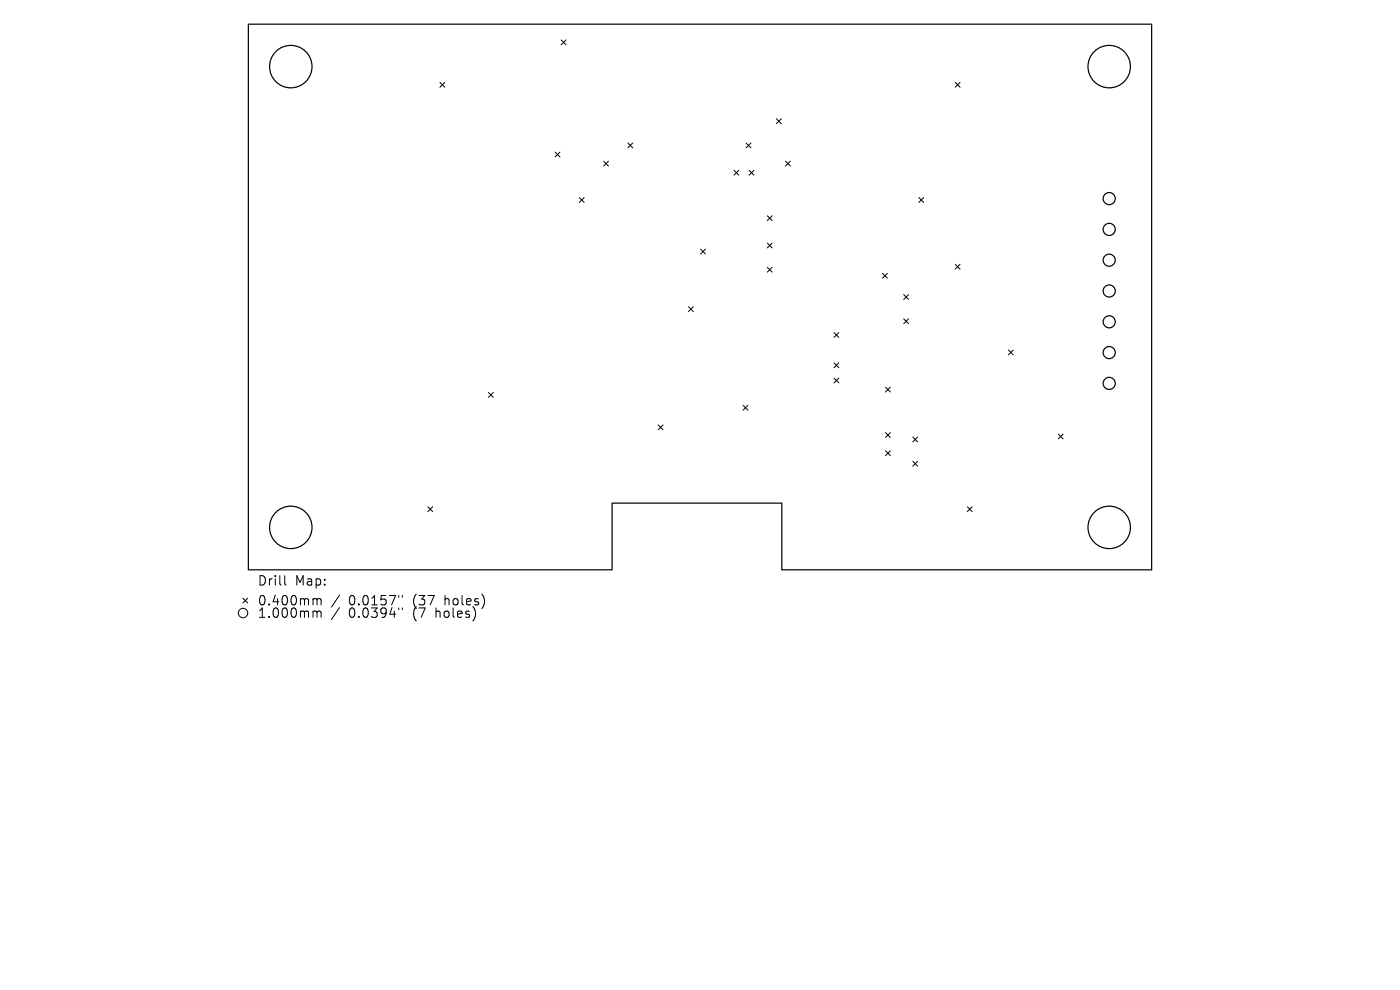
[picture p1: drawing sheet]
<svg xmlns="http://www.w3.org/2000/svg" width="297mm" height="210mm" viewBox="0 0 297 210" stroke-linecap="round" stroke-linejoin="round" font-family="sans-serif">
<defs><g id="words">
<g font-size="2.8">
<text x="54.6" y="124.5">Drill</text>
<text x="62.6" y="124.5">Map:</text>
<text x="54.6" y="128.7">0.400mm</text>
<text x="54.6" y="131.3">1.000mm</text>
<text x="74" y="128.7">0.0157&quot;</text>
<text x="74" y="131.3">0.0394&quot;</text>
<text x="87.7" y="128.7">(37</text>
<text x="87.7" y="131.3">(7</text>
<text x="92.7" y="131.3">holes)</text>
<text x="94.6" y="128.7">holes)</text>
</g>
</g></defs>
<g fill="none" stroke="#000" stroke-width=".26">
<path d="M52.7 5.1h191.6v115.8h-78.4v-14.2h-36v14.2h-77.2z"/>
<circle cx="61.7" cy="14.1" r="4.5"/>
<circle cx="235.3" cy="14.1" r="4.5"/>
<circle cx="235.3" cy="48.7" r="1.29"/>
<circle cx="235.3" cy="42.1" r="1.29"/>
<circle cx="235.3" cy="55.2" r="1.29"/>
<circle cx="235.3" cy="68.3" r="1.29"/>
<circle cx="235.3" cy="74.8" r="1.29"/>
<circle cx="235.3" cy="61.7" r="1.29"/>
<circle cx="235.3" cy="81.3" r="1.29"/>
<circle cx="61.7" cy="111.9" r="4.5"/>
<circle cx="235.3" cy="111.9" r="4.5"/>
</g>
<g fill="none" stroke="#000" stroke-width=".21">
<path d="M93.3 17.5l1.1 1M94.4 17.5l-1.1 1M119 8.5l1.1 1M120.1 8.5l-1.1 1M202.6 17.5l1.1 1M203.7 17.5l-1.1 1M117.8 32.3l1 1M118.8 32.3l-1 1M128.1 34.2l1 1M129.1 34.2l-1 1M133.2 30.3l1 1.1M134.2 30.3l-1 1.1"/>
<path d="M155.7 36.1l1 1.1M156.7 36.1l-1 1.1M158.3 30.3l1 1.1M158.9 36.1l1 1.1M159.3 30.3l-1 1.1M159.9 36.1l-1 1.1M164.7 25.2l1 1M165.7 25.2l-1 1M166.6 34.2l1.1 1M167.7 34.2l-1.1 1M122.9 41.9l1 1M123.9 41.9l-1 1"/>
<path d="M148.6 52.8l1.1 1.1M149.7 52.8l-1.1 1.1M162.8 45.8l1 1M162.8 51.6l1 1M162.8 56.7l1 1M163.8 45.8l-1 1M163.8 51.6l-1 1M163.8 56.7l-1 1M187.2 58l1 1M188.2 58l-1 1M194.9 41.9l1.1 1M196 41.9l-1.1 1"/>
<path d="M202.6 56.1l1.1 1M203.7 56.1l-1.1 1M146.1 65.1l1 1M147.1 65.1l-1 1M176.9 70.6l1.1 1M176.9 77l1.1 1M178 70.6l-1.1 1M178 77l-1.1 1M191.7 62.5l1 1M191.7 67.6l1 1.1M192.7 62.5l-1 1M192.7 67.6l-1 1.1"/>
<path d="M213.9 74.2l1.1 1.1M215 74.2l-1.1 1.1M103.6 83.3l1 1M104.6 83.3l-1 1M139.6 90.1l1.1 1.1M140.7 90.1l-1.1 1.1M157.6 86l1.1 1M158.7 86l-1.1 1M176.9 80.2l1.1 1M178 80.2l-1.1 1M187.9 82.1l1 1.1M187.9 91.8l1 1"/>
<path d="M187.9 95.6l1 1.1M188.9 82.1l-1 1.1M188.9 91.8l-1 1M188.9 95.6l-1 1.1M193.6 92.7l1.1 1M193.6 97.9l1.1 1M194.7 92.7l-1.1 1M194.7 97.9l-1.1 1M224.5 92.1l1 1M225.5 92.1l-1 1M90.8 107.5l1 1M91.8 107.5l-1 1"/>
<path d="M205.2 107.5l1 1M206.2 107.5l-1 1M51.5 126.9l1.1 1M52.6 126.9l-1.1 1M60.4 122.1v1.7l.3 .3M66.7 127h.3l.3 .3M66.7 129.6h.3l.3 .3M67.3 127.3l.2-.3 .5 .1 .1 1.2M67.3 127.3v1M67.3 129.9v1.1M67.3 129.9l.2-.3 .5 .1 .1 1.3M72 126.2l-1.7 2.6"/>
<path d="M72 128.9l-1.7 2.5M84.6 126.3v.4M84.6 129v.3M85.4 126.3v.4M85.4 129v.3"/>
<circle cx="51.6" cy="130" r="1"/>
</g>
<use href="#words"/>
</svg>
